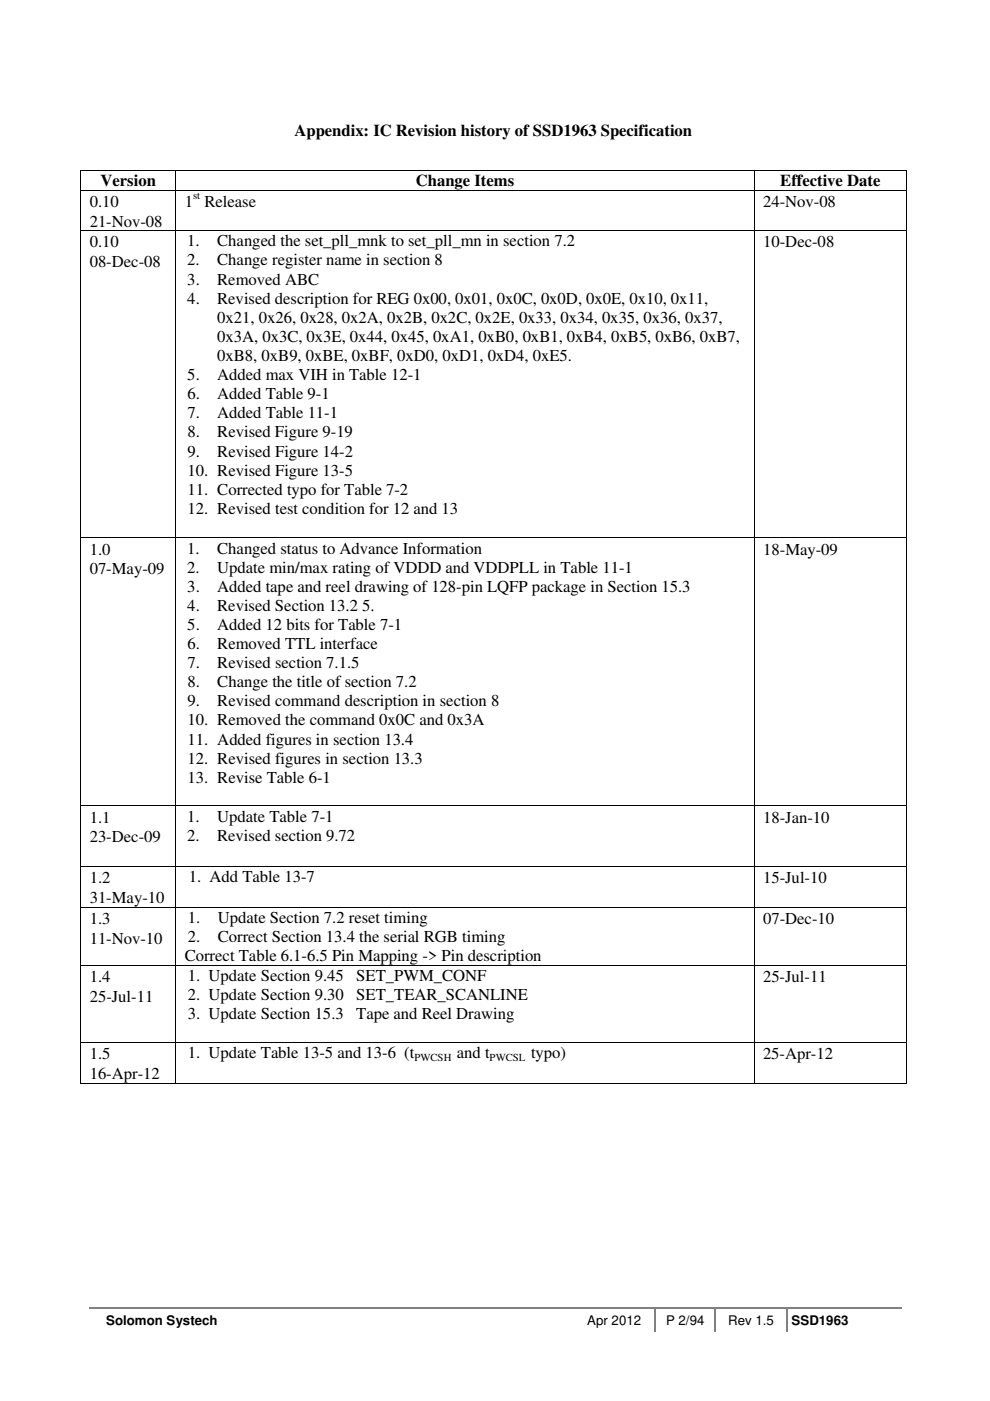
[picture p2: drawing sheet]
<svg xmlns="http://www.w3.org/2000/svg" width="210mm" height="297mm" viewBox="0 0 210 297" stroke-linecap="round" stroke-linejoin="round" font-family="sans-serif">
<defs><g id="words">
<g font-size="3.5">
<text x="62.4" y="28.9">Appendix: IC Revision history of SSD1963 Specification</text>
<text x="21.3" y="39.4">Version</text>
<text x="88.2" y="39.4">Change Items</text>
<text x="165.4" y="39.4">Effective Date</text>
<text x="19" y="43.8">0.10</text>
<text x="39.2" y="43.8">1 Release</text>
<text x="161.8" y="43.8">24-Nov-08</text>
<text x="19" y="48">21-Nov-08</text>
<text x="19" y="52.4">0.10</text>
<text x="39.7" y="52.3">1.</text>
<text x="46" y="52.3">Changed the set_pll_mnk to set_pll_mn in section 7.2</text>
<text x="161.8" y="52.5">10-Dec-08</text>
<text x="19" y="56.7">08-Dec-08</text>
<text x="39.7" y="56.3">2.</text>
<text x="46" y="56.3">Change register name in section 8</text>
<text x="39.7" y="60.3">3.</text>
<text x="39.7" y="64.4">4.</text>
<text x="46.1" y="60.3">Removed ABC</text>
<text x="46.1" y="64.4">Revised description for REG 0x00, 0x01, 0x0C, 0x0D, 0x0E, 0x10, 0x11,</text>
<text x="46.1" y="68.4">0x21, 0x26, 0x28, 0x2A, 0x2B, 0x2C, 0x2E, 0x33, 0x34, 0x35, 0x36, 0x37,</text>
<text x="46.1" y="72.5">0x3A, 0x3C, 0x3E, 0x44, 0x45, 0xA1, 0xB0, 0xB1, 0xB4, 0xB5, 0xB6, 0xB7,</text>
<text x="46.1" y="76.5">0xB8, 0xB9, 0xBE, 0xBF, 0xD0, 0xD1, 0xD4, 0xE5.</text>
<text x="39.7" y="80.6">5.</text>
<text x="46.1" y="80.6">Added max VIH in Table 12-1</text>
<text x="39.7" y="84.6">6.</text>
<text x="39.7" y="88.7">7.</text>
<text x="46.1" y="84.6">Added Table 9-1</text>
<text x="46.1" y="88.7">Added Table 11-1</text>
<text x="39.7" y="92.7">8.</text>
<text x="46.1" y="92.7">Revised Figure 9-19</text>
<text x="39.7" y="96.8">9.</text>
<text x="39.7" y="100.8">10. Revised Figure 13-5</text>
<text x="46.1" y="96.8">Revised Figure 14-2</text>
<text x="39.7" y="104.9">11. Corrected typo for Table 7-2</text>
<text x="39.7" y="108.9">12. Revised test condition for 12 and 13</text>
<text x="19" y="117.6">1.0</text>
<text x="39.7" y="117.4">1.</text>
<text x="46" y="117.4">Changed status to Advance Information</text>
<text x="161.8" y="117.6">18-May-09</text>
<text x="19" y="121.8">07-May-09</text>
<text x="39.7" y="121.4">2.</text>
<text x="39.7" y="125.5">3.</text>
<text x="46" y="121.4">Update min/max rating of VDDD and VDDPLL in Table 11-1</text>
<text x="46.1" y="125.5">Added tape and reel drawing of 128-pin LQFP package in Section 15.3</text>
<text x="39.7" y="129.5">4.</text>
<text x="46.1" y="129.5">Revised Section 13.2 5.</text>
<text x="39.7" y="133.6">5.</text>
<text x="39.7" y="137.6">6.</text>
<text x="46.1" y="133.6">Added 12 bits for Table 7-1</text>
<text x="46.1" y="137.6">Removed TTL interface</text>
<text x="39.7" y="141.7">7.</text>
<text x="46.1" y="141.7">Revised section 7.1.5</text>
<text x="39.7" y="145.7">8.</text>
<text x="39.7" y="149.8">9.</text>
<text x="46.1" y="145.7">Change the title of section 7.2</text>
<text x="46.1" y="149.8">Revised command description in section 8</text>
<text x="39.7" y="153.8">10. Removed the command 0x0C and 0x3A</text>
<text x="39.7" y="157.9">11. Added figures in section 13.4</text>
<text x="39.7" y="161.9">12. Revised figures in section 13.3</text>
<text x="39.7" y="166">13. Revise Table 6-1</text>
<text x="19" y="174.4">1.1</text>
<text x="19" y="178.6">23-Dec-09</text>
<text x="39.7" y="174.2">1.</text>
<text x="39.7" y="178.3">2.</text>
<text x="46" y="174.2">Update Table 7-1</text>
<text x="46" y="178.3">Revised section 9.72</text>
<text x="161.8" y="174.4">18-Jan-10</text>
<text x="19" y="187.2">1.2</text>
<text x="19" y="191.5">31-May-10</text>
<text x="40" y="187">1. Add Table 13-7</text>
<text x="161.8" y="187.2">15-Jul-10</text>
<text x="19" y="195.9">1.3</text>
<text x="39.8" y="195.7">1.</text>
<text x="46.2" y="195.7">Update Section 7.2 reset timing</text>
<text x="161.8" y="195.9">07-Dec-10</text>
<text x="19" y="200.1">11-Nov-10</text>
<text x="39.2" y="203.8">Correct Table 6.1-6.5 Pin Mapping -&gt; Pin description</text>
<text x="39.8" y="199.7">2.</text>
<text x="46.2" y="199.7">Correct Section 13.4 the serial RGB timing</text>
<text x="19" y="208.2">1.4</text>
<text x="39.8" y="208">1. Update Section 9.45</text>
<text x="75.5" y="208">SET_PWM_CONF</text>
<text x="161.8" y="208.2">25-Jul-11</text>
<text x="19" y="212.4">25-Jul-11</text>
<text x="39.8" y="212">2. Update Section 9.30</text>
<text x="75.5" y="212">SET_TEAR_SCANLINE</text>
<text x="39.8" y="216.1">3. Update Section 15.3</text>
<text x="75.5" y="216.1">Tape and Reel Drawing</text>
<text x="19" y="224.6">1.5</text>
<text x="39.8" y="224.4">1. Update Table 13-5 and 13-6 (t</text>
<text x="96.9" y="224.4">and t</text>
<text x="112.6" y="224.4">typo)</text>
<text x="161.8" y="224.6">25-Apr-12</text>
<text x="19" y="228.8">16-Apr-12</text>
</g>
<g font-size="2.8">
<text x="22.5" y="280.9">Solomon Systech</text>
<text x="124.5" y="280.9">Apr 2012</text>
<text x="141.2" y="280.9">P 2/94</text>
<text x="154.4" y="280.9">Rev 1.5</text>
<text x="167.8" y="280.9">SSD1963</text>
</g>
<g font-size="2.3">
<text x="40.9" y="42.2">st</text>
<text x="87.9" y="224.9">PWCSH</text>
<text x="103.8" y="224.9">PWCSL</text>
</g>
</g></defs>
<path d="M18.9 277.2h119.9" fill="none" stroke="#808080" stroke-width=".34"/>
<path d="M138.8 277.1h.3v.3h-.3z" fill="#808080"/>
<path d="M139.1 277.2h12.4" fill="none" stroke="#808080" stroke-width=".34"/>
<path d="M151.5 277.1h.3v.3h-.3z" fill="#808080"/>
<path d="M151.8 277.2h14.9" fill="none" stroke="#808080" stroke-width=".34"/>
<path d="M166.7 277.1h.3v.3h-.3z" fill="#808080"/>
<path d="M139 277.4v5.1M151.6 277.4v5.1M166.9 277.4v5.1M167 277.2h24.1" fill="none" stroke="#808080" stroke-width=".34"/>
<path d="M17 36h.2v.2h-.2zM192.1 36h.1v.2h-.1zM192.1 229.6h.1v.2h-.1z" fill="#000"/>
<g fill="none" stroke="#000" stroke-width=".21">
<path d="M17 36.1h175.2M17.1 36.2v4M37.3 36.2v4M159.9 36.2v4M192.1 36.2v4M17 40.3h175.2M17 48.9h175.2M17.1 40.4v8.5M17.1 49v65M37.3 40.4v8.5M37.3 49v65M159.9 40.4v8.5"/>
<path d="M159.9 49v65M192.1 40.4v8.5M192.1 49v65M17 114.1h175.2M17.1 114.1v56.7M37.3 114.1v56.7M159.9 114.1v56.7M192.1 114.1v56.7M17 170.9h175.2M17.1 171v12.6M37.3 171v12.6M159.9 171v12.6"/>
<path d="M192.1 171v12.6M17 183.7h175.2M17 192.4h175.2M17.1 183.8v8.5M17.1 192.5v12.1M37.3 183.8v8.5M37.3 192.5v12.1M159.9 183.8v8.5M159.9 192.5v12.1M192.1 183.8v8.5M192.1 192.5v12.1M17 204.7h175.2"/>
<path d="M17.1 204.8v16.2M37.3 204.8v16.2M159.9 204.8v16.2M192.1 204.8v16.2M17 221h175.2M17 229.7h20.2M17.1 221.1v8.7M37.3 221.1v8.7M37.3 229.7h122.5M159.9 221.1v8.7M160 229.7h32.1M192.1 221.1v8.7"/>
</g>
<use href="#words"/>
</svg>
